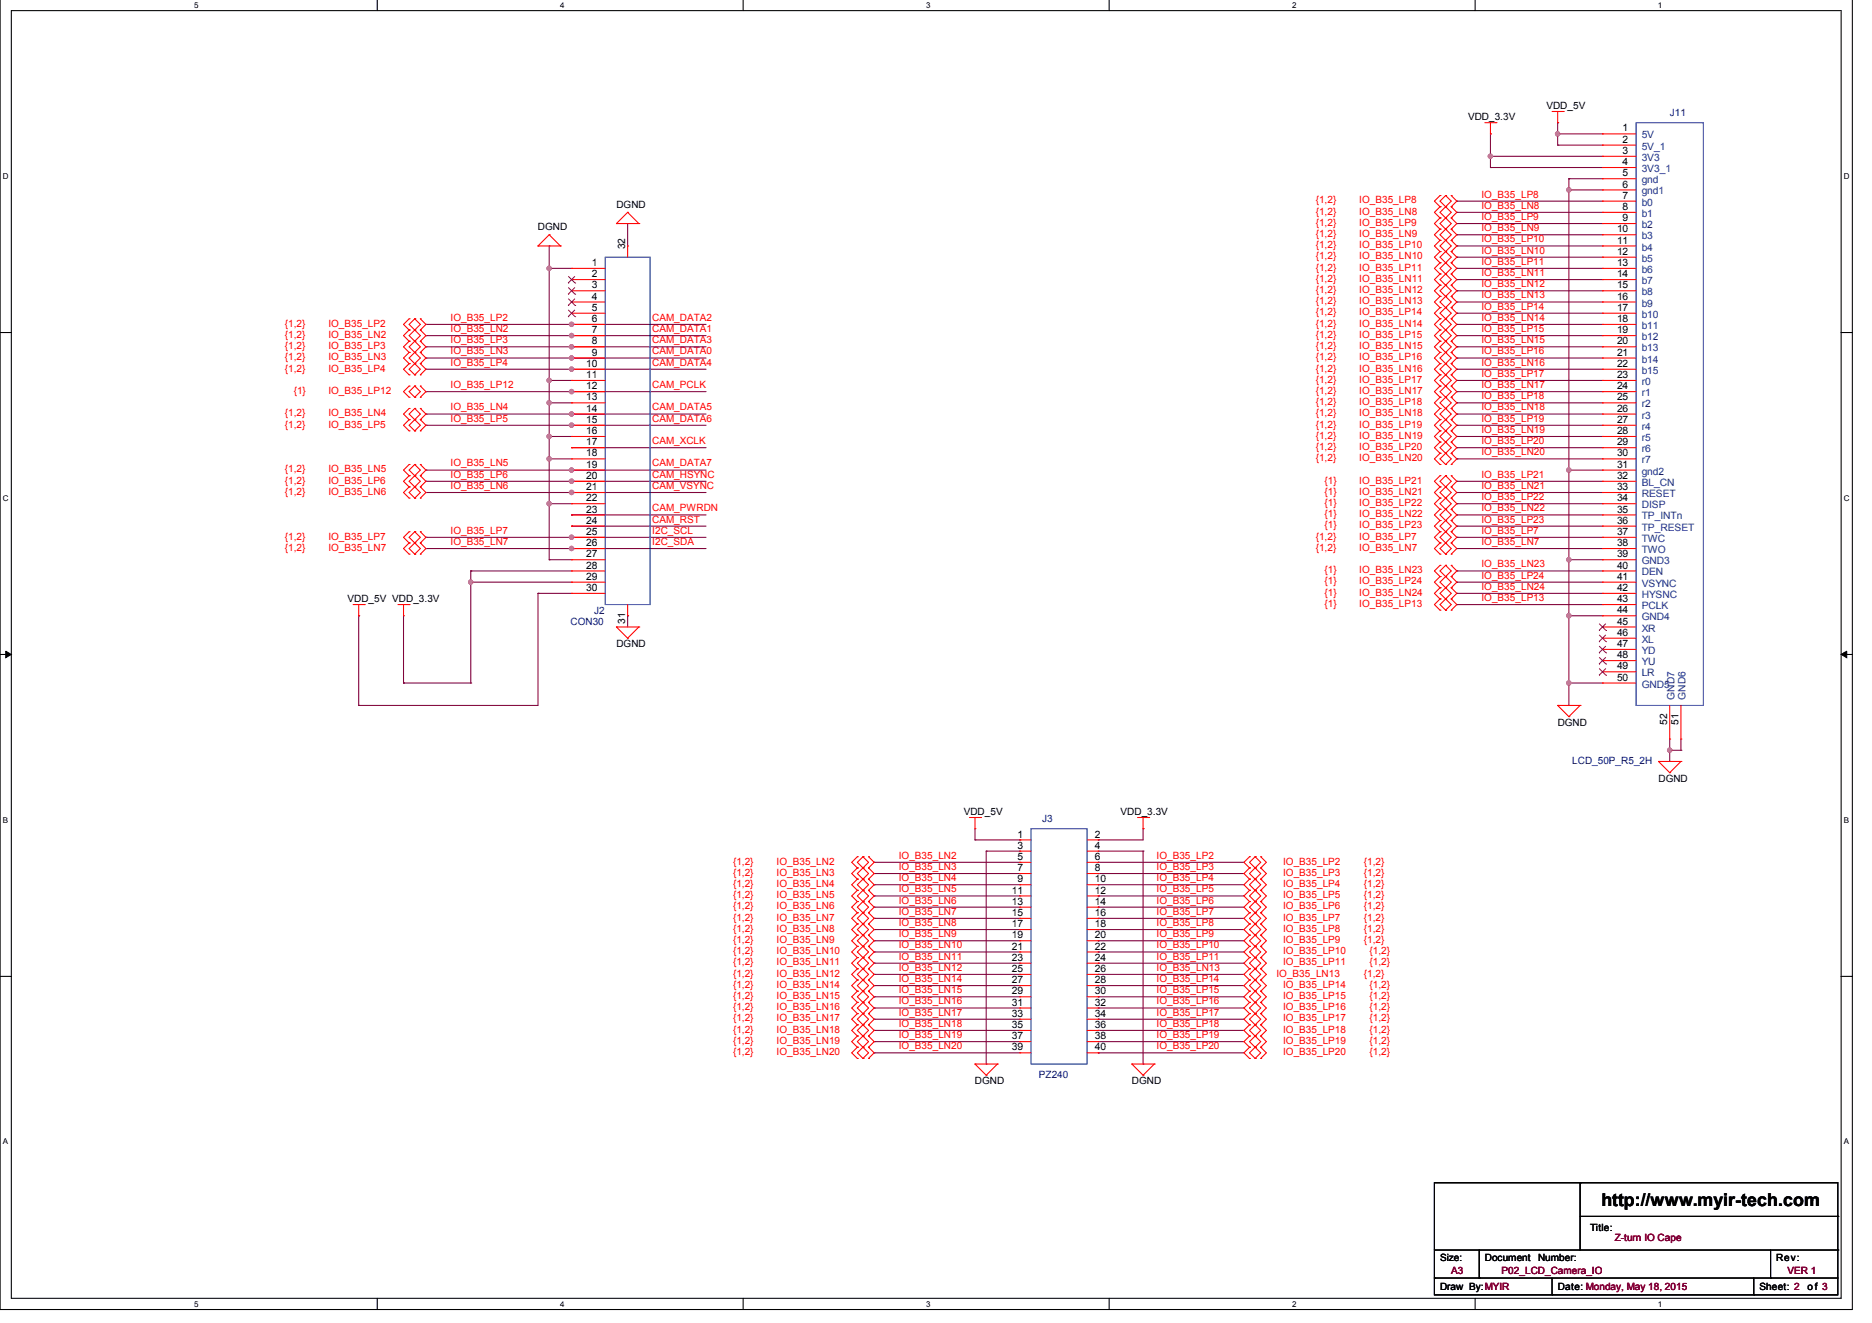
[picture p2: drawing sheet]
<svg xmlns="http://www.w3.org/2000/svg" width="297mm" height="210mm" viewBox="0 0 297 210" stroke-linecap="round" stroke-linejoin="round" font-family="sans-serif">
<defs><g id="words">
<text font-size="2.8" x="254.1" y="191.3">http://www.myir-tech.com</text>
<g font-size="1.6">
<text x="245.4" y="17.3">VDD_5V</text>
<text x="232.9" y="19.1">VDD_3.3V</text>
<text x="257.5" y="20.9">1</text>
<text x="257.5" y="22.6">2</text>
<text x="257.5" y="24.4">3</text>
<text x="257.5" y="26.2">4</text>
<text x="257.5" y="28">5</text>
<text x="257.5" y="29.8">6</text>
<text x="97.8" y="33">DGND</text>
<text x="257.5" y="31.5">7</text>
<text x="257.5" y="33.3">8</text>
<text x="257.5" y="35.1">9</text>
<text x="85.4" y="36.5">DGND</text>
<text x="99.2" y="39.6" transform="rotate(-90 99.2 39.6)">32</text>
<text x="256.6" y="36.9">10</text>
<text x="256.6" y="38.6">11</text>
<text x="256.6" y="40.4">12</text>
<text x="93.9" y="42.2">1</text>
<text x="93.9" y="44">2</text>
<text x="93.9" y="45.8">3</text>
<text x="93.9" y="47.5">4</text>
<text x="256.6" y="42.2">13</text>
<text x="256.6" y="44">14</text>
<text x="256.6" y="45.8">15</text>
<text x="256.6" y="47.5">16</text>
<text x="93.9" y="49.3">5</text>
<text x="93.9" y="51.1">6</text>
<text x="93.9" y="52.9">7</text>
<text x="256.6" y="49.3">17</text>
<text x="256.6" y="51.1">18</text>
<text x="256.6" y="52.9">19</text>
<text x="93" y="58.2">10</text>
<text x="93" y="60">11</text>
<text x="93.9" y="54.6">8</text>
<text x="93.9" y="56.4">9</text>
<text x="256.6" y="54.6">20</text>
<text x="256.6" y="56.4">21</text>
<text x="256.6" y="58.2">22</text>
<text x="256.6" y="60">23</text>
<text x="93" y="61.8">12</text>
<text x="93" y="63.5">13</text>
<text x="93" y="65.3">14</text>
<text x="256.6" y="61.8">24</text>
<text x="256.6" y="63.5">25</text>
<text x="256.6" y="65.3">26</text>
<text x="93" y="67.1">15</text>
<text x="93" y="68.9">16</text>
<text x="93" y="70.6">17</text>
<text x="256.6" y="67.1">27</text>
<text x="256.6" y="68.9">28</text>
<text x="256.6" y="70.6">29</text>
<text x="93" y="72.4">18</text>
<text x="93" y="74.2">19</text>
<text x="93" y="76">20</text>
<text x="93" y="77.8">21</text>
<text x="256.6" y="74.2">31</text>
<text x="256.6" y="76">32</text>
<text x="256.6" y="77.8">33</text>
<text x="256.6" y="72.4">30</text>
<text x="93" y="79.5">22</text>
<text x="93" y="81.3">23</text>
<text x="93" y="83.1">24</text>
<text x="256.6" y="79.5">34</text>
<text x="256.6" y="81.3">35</text>
<text x="256.6" y="83.1">36</text>
<text x="93" y="84.9">25</text>
<text x="93" y="86.6">26</text>
<text x="93" y="88.4">27</text>
<text x="256.6" y="84.9">37</text>
<text x="256.6" y="86.6">38</text>
<text x="256.6" y="88.4">39</text>
<text x="55.1" y="95.6">VDD_5V VDD_3.3V</text>
<text x="93" y="90.2">28</text>
<text x="93" y="92">29</text>
<text x="93" y="93.8">30</text>
<text x="256.6" y="90.2">40</text>
<text x="256.6" y="92">41</text>
<text x="256.6" y="93.8">42</text>
<text x="256.6" y="95.5">43</text>
<text x="99.2" y="99" transform="rotate(-90 99.2 99)">31</text>
<text x="256.6" y="97.3">44</text>
<text x="256.6" y="99.1">45</text>
<text x="256.6" y="100.9">46</text>
<text x="97.8" y="102.7">DGND</text>
<text x="256.6" y="102.7">47</text>
<text x="256.6" y="104.4">48</text>
<text x="256.6" y="106.2">49</text>
<text x="256.6" y="108">50</text>
<text x="247.2" y="115.1">DGND</text>
<text x="264.6" y="115" transform="rotate(-90 264.6 115)">52</text>
<text x="266.3" y="115" transform="rotate(-90 266.3 115)">51</text>
<text x="263.2" y="124">DGND</text>
<text x="152.9" y="129.3">VDD_5V</text>
<text x="177.8" y="129.3">VDD_3.3V</text>
<text x="161.5" y="132.9">1</text>
<text x="161.5" y="134.7">3</text>
<text x="161.5" y="136.4">5</text>
<text x="173.7" y="132.9">2</text>
<text x="173.7" y="134.7">4</text>
<text x="173.7" y="136.4">6</text>
<text x="160.6" y="141.8">11</text>
<text x="160.6" y="143.5">13</text>
<text x="161.5" y="138.2">7</text>
<text x="161.5" y="140">9</text>
<text x="173.7" y="138.2">8</text>
<text x="173.7" y="140">10</text>
<text x="173.7" y="141.8">12</text>
<text x="173.7" y="143.5">14</text>
<text x="160.6" y="145.3">15</text>
<text x="160.6" y="147.1">17</text>
<text x="160.6" y="148.9">19</text>
<text x="173.7" y="145.3">16</text>
<text x="173.7" y="147.1">18</text>
<text x="173.7" y="148.9">20</text>
<text x="160.6" y="150.7">21</text>
<text x="160.6" y="152.4">23</text>
<text x="160.6" y="154.2">25</text>
<text x="160.6" y="156">27</text>
<text x="173.7" y="150.7">22</text>
<text x="173.7" y="152.4">24</text>
<text x="173.7" y="154.2">26</text>
<text x="173.7" y="156">28</text>
<text x="160.6" y="157.8">29</text>
<text x="160.6" y="159.5">31</text>
<text x="160.6" y="161.3">33</text>
<text x="173.7" y="157.8">30</text>
<text x="173.7" y="159.5">32</text>
<text x="173.7" y="161.3">34</text>
<text x="160.6" y="163.1">35</text>
<text x="160.6" y="164.9">37</text>
<text x="160.6" y="166.7">39</text>
<text x="173.7" y="163.1">36</text>
<text x="173.7" y="164.9">38</text>
<text x="173.7" y="166.7">40</text>
<text x="154.7" y="172">DGND</text>
<text x="179.6" y="172">DGND</text>
<text x="252.3" y="195.3">Title:</text>
<text x="228.5" y="200.1">Size:</text>
<text x="235.6" y="200.1">Document</text>
<text x="244.1" y="200.1">Number:</text>
<text x="281.8" y="200.1">Rev:</text>
<text x="228.5" y="204.7">Draw By:MYIR</text>
<text x="247.2" y="204.7">Date: Monday, May 18, 2015</text>
<text x="279.2" y="204.7">Sheet: 2</text>
<text x="286.8" y="204.7">of 3</text>
</g>
<g font-size="1.6" fill="#004080">
<text x="260.5" y="22">5V</text>
<text x="260.5" y="23.7">5V_1</text>
<text x="260.5" y="25.5">3V3</text>
<text x="260.5" y="27.3">3V3_1</text>
<text x="260.5" y="29.1">gnd</text>
<text x="260.5" y="30.9">gnd1</text>
<text x="260.5" y="32.6">b0</text>
<text x="260.5" y="34.4">b1</text>
<text x="260.5" y="36.2">b2</text>
<text x="260.5" y="38">b3</text>
<text x="260.5" y="39.7">b4</text>
<text x="260.5" y="41.5">b5</text>
<text x="260.5" y="43.3">b6</text>
<text x="260.5" y="45.1">b7</text>
<text x="260.5" y="46.9">b8</text>
<text x="260.5" y="48.6">b9</text>
<text x="260.5" y="50.4">b10</text>
<text x="260.5" y="52.2">b11</text>
<text x="260.5" y="54">b12</text>
<text x="260.5" y="55.7">b13</text>
<text x="260.5" y="57.5">b14</text>
<text x="260.5" y="59.3">b15</text>
<text x="260.5" y="61.1">r0</text>
<text x="260.5" y="62.9">r1</text>
<text x="260.5" y="64.6">r2</text>
<text x="260.5" y="66.4">r3</text>
<text x="260.5" y="68.2">r4</text>
<text x="260.5" y="70">r5</text>
<text x="260.5" y="71.7">r6</text>
<text x="260.5" y="75.3">gnd2</text>
<text x="260.5" y="77.1">BL_CN</text>
<text x="260.5" y="73.5">r7</text>
<text x="260.5" y="78.9">RESET</text>
<text x="260.5" y="80.6">DISP</text>
<text x="260.5" y="82.4">TP_INTn</text>
<text x="260.5" y="84.2">TP_RESET</text>
<text x="260.5" y="86">TWC</text>
<text x="260.5" y="87.7">TWO</text>
<text x="260.5" y="89.5">GND3</text>
<text x="260.5" y="91.3">DEN</text>
<text x="260.5" y="93.1">VSYNC</text>
<text x="260.5" y="94.9">HYSNC</text>
<text x="260.5" y="96.6">PCLK</text>
<text x="260.5" y="98.4">GND4</text>
<text x="260.5" y="100.2">XR</text>
<text x="260.5" y="102">XL</text>
<text x="260.5" y="103.8">YD</text>
<text x="260.5" y="105.5">YU</text>
<text x="260.5" y="107.3">LR</text>
<text x="260.5" y="109.1">GND5</text>
<text x="265.7" y="111" transform="rotate(-90 265.7 111)">GND7</text>
<text x="267.5" y="111" transform="rotate(-90 267.5 111)">GND6</text>
</g>
<g font-size="1.6" fill="#000080">
<text x="264.9" y="18.4">J11</text>
<text x="90.5" y="99.1">CON30</text>
<text x="94.3" y="97.3">J2</text>
<text x="249.5" y="121.2">LCD_50P_R5_2H</text>
<text x="165.4" y="130.4">J3</text>
<text x="164.8" y="171">PZ240</text>
</g>
<g font-size="1.6" fill="#f00">
<text x="208.8" y="35.8">{1,2}</text>
<text x="208.8" y="34.1">{1,2}</text>
<text x="208.8" y="32.3">{1,2}</text>
<text x="215.7" y="35.8">IO_B35_LP9</text>
<text x="215.7" y="34.1">IO_B35_LN8</text>
<text x="215.7" y="32.3">IO_B35_LP8</text>
<text x="235.1" y="34.9">IO_B35_LP9</text>
<text x="235.1" y="33.1">IO_B35_LN8</text>
<text x="235.1" y="31.3">IO_B35_LP8</text>
<text x="208.8" y="37.6">{1,2}</text>
<text x="208.8" y="41.2">{1,2}</text>
<text x="208.8" y="39.4">{1,2}</text>
<text x="215.7" y="37.6">IO_B35_LN9</text>
<text x="215.7" y="41.2">IO_B35_LN10</text>
<text x="215.7" y="39.4">IO_B35_LP10</text>
<text x="235.1" y="36.7">IO_B35_LN9</text>
<text x="235.1" y="40.2">IO_B35_LN10</text>
<text x="235.1" y="38.5">IO_B35_LP10</text>
<text x="208.8" y="42.9">{1,2}</text>
<text x="208.8" y="44.7">{1,2}</text>
<text x="208.8" y="46.5">{1,2}</text>
<text x="215.7" y="42.9">IO_B35_LP11</text>
<text x="215.7" y="44.7">IO_B35_LN11</text>
<text x="215.7" y="46.5">IO_B35_LN12</text>
<text x="235.1" y="43.8">IO_B35_LN11</text>
<text x="235.1" y="42">IO_B35_LP11</text>
<text x="235.1" y="45.6">IO_B35_LN12</text>
<text x="235.1" y="47.3">IO_B35_LN13</text>
<text x="45.2" y="51.8">{1,2}</text>
<text x="45.2" y="53.6">{1,2}</text>
<text x="52.1" y="51.8">IO_B35_LP2</text>
<text x="52.1" y="53.6">IO_B35_LN2</text>
<text x="71.5" y="50.9">IO_B35_LP2</text>
<text x="71.5" y="52.7">IO_B35_LN2</text>
<text x="103.5" y="52.7">CAM_DATA1</text>
<text x="103.5" y="50.9">CAM_DATA2</text>
<text x="208.8" y="53.6">{1,2}</text>
<text x="208.8" y="50.1">{1,2}</text>
<text x="208.8" y="51.8">{1,2}</text>
<text x="208.8" y="48.3">{1,2}</text>
<text x="215.7" y="53.6">IO_B35_LP15</text>
<text x="215.7" y="50.1">IO_B35_LP14</text>
<text x="215.7" y="51.8">IO_B35_LN14</text>
<text x="215.7" y="48.3">IO_B35_LN13</text>
<text x="235.1" y="52.7">IO_B35_LP15</text>
<text x="235.1" y="49.1">IO_B35_LP14</text>
<text x="235.1" y="50.9">IO_B35_LN14</text>
<text x="45.2" y="57.2">{1,2}</text>
<text x="45.2" y="55.4">{1,2}</text>
<text x="45.2" y="58.9">{1,2}</text>
<text x="52.1" y="57.2">IO_B35_LN3</text>
<text x="52.1" y="55.4">IO_B35_LP3</text>
<text x="52.1" y="58.9">IO_B35_LP4</text>
<text x="71.5" y="56.2">IO_B35_LN3</text>
<text x="71.5" y="54.5">IO_B35_LP3</text>
<text x="71.5" y="58">IO_B35_LP4</text>
<text x="103.5" y="58">CAM_DATA4</text>
<text x="103.5" y="56.2">CAM_DATA0</text>
<text x="103.5" y="54.5">CAM_DATA3</text>
<text x="208.8" y="55.4">{1,2}</text>
<text x="208.8" y="58.9">{1,2}</text>
<text x="208.8" y="57.2">{1,2}</text>
<text x="215.7" y="55.4">IO_B35_LN15</text>
<text x="215.7" y="58.9">IO_B35_LN16</text>
<text x="215.7" y="57.2">IO_B35_LP16</text>
<text x="235.1" y="54.5">IO_B35_LN15</text>
<text x="235.1" y="59.8">IO_B35_LP17</text>
<text x="235.1" y="56.2">IO_B35_LP16</text>
<text x="235.1" y="58">IO_B35_LN16</text>
<text x="46.6" y="62.5">{1}</text>
<text x="52.1" y="62.5">IO_B35_LP12</text>
<text x="71.5" y="61.6">IO_B35_LP12</text>
<text x="71.5" y="65.1">IO_B35_LN4</text>
<text x="103.5" y="65.1">CAM_DATA5</text>
<text x="103.5" y="61.6">CAM_PCLK</text>
<text x="208.8" y="62.5">{1,2}</text>
<text x="208.8" y="60.7">{1,2}</text>
<text x="208.8" y="64.3">{1,2}</text>
<text x="215.7" y="62.5">IO_B35_LN17</text>
<text x="215.7" y="60.7">IO_B35_LP17</text>
<text x="215.7" y="64.3">IO_B35_LP18</text>
<text x="235.1" y="61.6">IO_B35_LN17</text>
<text x="235.1" y="63.3">IO_B35_LP18</text>
<text x="235.1" y="65.1">IO_B35_LN18</text>
<text x="45.2" y="66.1">{1,2}</text>
<text x="45.2" y="67.8">{1,2}</text>
<text x="52.1" y="66.1">IO_B35_LN4</text>
<text x="52.1" y="67.8">IO_B35_LP5</text>
<text x="71.5" y="66.9">IO_B35_LP5</text>
<text x="103.5" y="70.5">CAM_XCLK</text>
<text x="103.5" y="66.9">CAM_DATA6</text>
<text x="208.8" y="69.6">{1,2}</text>
<text x="208.8" y="67.8">{1,2}</text>
<text x="208.8" y="71.4">{1,2}</text>
<text x="208.8" y="66.1">{1,2}</text>
<text x="215.7" y="69.6">IO_B35_LN19</text>
<text x="215.7" y="67.8">IO_B35_LP19</text>
<text x="215.7" y="71.4">IO_B35_LP20</text>
<text x="215.7" y="66.1">IO_B35_LN18</text>
<text x="235.1" y="66.9">IO_B35_LP19</text>
<text x="235.1" y="68.7">IO_B35_LN19</text>
<text x="235.1" y="70.5">IO_B35_LP20</text>
<text x="45.2" y="74.9">{1,2}</text>
<text x="45.2" y="76.7">{1,2}</text>
<text x="52.1" y="74.9">IO_B35_LN5</text>
<text x="52.1" y="76.7">IO_B35_LP6</text>
<text x="71.5" y="74">IO_B35_LN5</text>
<text x="71.5" y="77.6">IO_B35_LN6</text>
<text x="71.5" y="75.8">IO_B35_LP6</text>
<text x="103.5" y="77.6">CAM_VSYNC</text>
<text x="103.5" y="75.8">CAM_HSYNC</text>
<text x="103.5" y="74">CAM_DATA7</text>
<text x="208.8" y="73.2">{1,2}</text>
<text x="210.2" y="76.7">{1}</text>
<text x="215.7" y="76.7">IO_B35_LP21</text>
<text x="215.7" y="73.2">IO_B35_LN20</text>
<text x="235.1" y="75.8">IO_B35_LP21</text>
<text x="235.1" y="77.6">IO_B35_LN21</text>
<text x="235.1" y="72.2">IO_B35_LN20</text>
<text x="45.2" y="78.5">{1,2}</text>
<text x="52.1" y="78.5">IO_B35_LN6</text>
<text x="103.5" y="82.9">CAM_RST</text>
<text x="103.5" y="81.1">CAM_PWRDN</text>
<text x="210.2" y="78.5">{1}</text>
<text x="210.2" y="83.8">{1}</text>
<text x="210.2" y="82.1">{1}</text>
<text x="210.2" y="80.3">{1}</text>
<text x="215.7" y="78.5">IO_B35_LN21</text>
<text x="215.7" y="83.8">IO_B35_LP23</text>
<text x="215.7" y="82.1">IO_B35_LN22</text>
<text x="215.7" y="80.3">IO_B35_LP22</text>
<text x="235.1" y="82.9">IO_B35_LP23</text>
<text x="235.1" y="81.1">IO_B35_LN22</text>
<text x="235.1" y="79.3">IO_B35_LP22</text>
<text x="45.2" y="85.6">{1,2}</text>
<text x="45.2" y="87.4">{1,2}</text>
<text x="52.1" y="85.6">IO_B35_LP7</text>
<text x="52.1" y="87.4">IO_B35_LN7</text>
<text x="71.5" y="86.5">IO_B35_LN7</text>
<text x="71.5" y="84.7">IO_B35_LP7</text>
<text x="103.5" y="86.5">I2C_SDA</text>
<text x="103.5" y="84.7">I2C_SCL</text>
<text x="208.8" y="85.6">{1,2}</text>
<text x="208.8" y="87.4">{1,2}</text>
<text x="215.7" y="85.6">IO_B35_LP7</text>
<text x="215.7" y="87.4">IO_B35_LN7</text>
<text x="235.1" y="86.5">IO_B35_LN7</text>
<text x="235.1" y="84.7">IO_B35_LP7</text>
<text x="210.2" y="90.9">{1}</text>
<text x="210.2" y="94.5">{1}</text>
<text x="210.2" y="92.7">{1}</text>
<text x="215.7" y="90.9">IO_B35_LN23</text>
<text x="215.7" y="94.5">IO_B35_LN24</text>
<text x="215.7" y="92.7">IO_B35_LP24</text>
<text x="235.1" y="90">IO_B35_LN23</text>
<text x="235.1" y="93.6">IO_B35_LN24</text>
<text x="235.1" y="91.8">IO_B35_LP24</text>
<text x="235.1" y="95.3">IO_B35_LP13</text>
<text x="210.2" y="96.3">{1}</text>
<text x="215.7" y="96.3">IO_B35_LP13</text>
<text x="116.3" y="137.2">{1,2}</text>
<text x="123.2" y="137.2">IO_B35_LN2</text>
<text x="142.6" y="136.2">IO_B35_LN2</text>
<text x="183.5" y="136.2">IO_B35_LP2</text>
<text x="203.6" y="137.2">IO_B35_LP2</text>
<text x="216.4" y="137.2">{1,2}</text>
<text x="116.3" y="139">{1,2}</text>
<text x="116.3" y="140.7">{1,2}</text>
<text x="116.3" y="142.5">{1,2}</text>
<text x="123.2" y="139">IO_B35_LN3</text>
<text x="123.2" y="140.7">IO_B35_LN4</text>
<text x="123.2" y="142.5">IO_B35_LN5</text>
<text x="142.6" y="138">IO_B35_LN3</text>
<text x="142.6" y="139.8">IO_B35_LN4</text>
<text x="142.6" y="141.6">IO_B35_LN5</text>
<text x="142.6" y="143.4">IO_B35_LN6</text>
<text x="183.5" y="138">IO_B35_LP3</text>
<text x="183.5" y="139.8">IO_B35_LP4</text>
<text x="183.5" y="141.6">IO_B35_LP5</text>
<text x="183.5" y="143.4">IO_B35_LP6</text>
<text x="203.6" y="139">IO_B35_LP3</text>
<text x="203.6" y="140.7">IO_B35_LP4</text>
<text x="203.6" y="142.5">IO_B35_LP5</text>
<text x="216.4" y="139">{1,2}</text>
<text x="216.4" y="140.7">{1,2}</text>
<text x="216.4" y="142.5">{1,2}</text>
<text x="116.3" y="144.3">{1,2}</text>
<text x="116.3" y="146.1">{1,2}</text>
<text x="116.3" y="147.8">{1,2}</text>
<text x="116.3" y="149.6">{1,2}</text>
<text x="123.2" y="144.3">IO_B35_LN6</text>
<text x="123.2" y="146.1">IO_B35_LN7</text>
<text x="123.2" y="147.8">IO_B35_LN8</text>
<text x="123.2" y="149.6">IO_B35_LN9</text>
<text x="142.6" y="145.1">IO_B35_LN7</text>
<text x="142.6" y="146.9">IO_B35_LN8</text>
<text x="142.6" y="148.7">IO_B35_LN9</text>
<text x="183.5" y="145.1">IO_B35_LP7</text>
<text x="183.5" y="146.9">IO_B35_LP8</text>
<text x="183.5" y="148.7">IO_B35_LP9</text>
<text x="203.6" y="144.3">IO_B35_LP6</text>
<text x="203.6" y="146.1">IO_B35_LP7</text>
<text x="203.6" y="147.8">IO_B35_LP8</text>
<text x="203.6" y="149.6">IO_B35_LP9</text>
<text x="216.4" y="144.3">{1,2}</text>
<text x="216.4" y="146.1">{1,2}</text>
<text x="216.4" y="147.8">{1,2}</text>
<text x="216.4" y="149.6">{1,2}</text>
<text x="116.3" y="151.4">{1,2}</text>
<text x="116.3" y="153.2">{1,2}</text>
<text x="116.3" y="155">{1,2}</text>
<text x="123.2" y="151.4">IO_B35_LN10</text>
<text x="123.2" y="153.2">IO_B35_LN11</text>
<text x="123.2" y="155">IO_B35_LN12</text>
<text x="142.6" y="150.5">IO_B35_LN10</text>
<text x="142.6" y="152.2">IO_B35_LN11</text>
<text x="142.6" y="154">IO_B35_LN12</text>
<text x="142.6" y="155.8">IO_B35_LN14</text>
<text x="183.5" y="150.5">IO_B35_LP10</text>
<text x="183.5" y="152.2">IO_B35_LP11</text>
<text x="183.5" y="154">IO_B35_LN13</text>
<text x="183.5" y="155.8">IO_B35_LP14</text>
<text x="202.5" y="155">IO_B35_LN13</text>
<text x="203.6" y="151.4">IO_B35_LP10</text>
<text x="203.6" y="153.2">IO_B35_LP11</text>
<text x="216.4" y="155">{1,2}</text>
<text x="217.3" y="151.4">{1,2}</text>
<text x="217.3" y="153.2">{1,2}</text>
<text x="116.3" y="156.7">{1,2}</text>
<text x="116.3" y="158.5">{1,2}</text>
<text x="116.3" y="160.3">{1,2}</text>
<text x="123.2" y="156.7">IO_B35_LN14</text>
<text x="123.2" y="158.5">IO_B35_LN15</text>
<text x="123.2" y="160.3">IO_B35_LN16</text>
<text x="142.6" y="157.6">IO_B35_LN15</text>
<text x="142.6" y="159.4">IO_B35_LN16</text>
<text x="142.6" y="161.1">IO_B35_LN17</text>
<text x="183.5" y="157.6">IO_B35_LP15</text>
<text x="183.5" y="159.4">IO_B35_LP16</text>
<text x="183.5" y="161.1">IO_B35_LP17</text>
<text x="203.6" y="156.7">IO_B35_LP14</text>
<text x="203.6" y="158.5">IO_B35_LP15</text>
<text x="203.6" y="160.3">IO_B35_LP16</text>
<text x="217.3" y="156.7">{1,2}</text>
<text x="217.3" y="158.5">{1,2}</text>
<text x="217.3" y="160.3">{1,2}</text>
<text x="116.3" y="162.1">{1,2}</text>
<text x="116.3" y="163.8">{1,2}</text>
<text x="116.3" y="165.6">{1,2}</text>
<text x="116.3" y="167.4">{1,2}</text>
<text x="123.2" y="162.1">IO_B35_LN17</text>
<text x="123.2" y="163.8">IO_B35_LN18</text>
<text x="123.2" y="165.6">IO_B35_LN19</text>
<text x="123.2" y="167.4">IO_B35_LN20</text>
<text x="142.6" y="162.9">IO_B35_LN18</text>
<text x="142.6" y="164.7">IO_B35_LN19</text>
<text x="142.6" y="166.5">IO_B35_LN20</text>
<text x="183.5" y="162.9">IO_B35_LP18</text>
<text x="183.5" y="164.7">IO_B35_LP19</text>
<text x="183.5" y="166.5">IO_B35_LP20</text>
<text x="203.6" y="162.1">IO_B35_LP17</text>
<text x="203.6" y="163.8">IO_B35_LP18</text>
<text x="203.6" y="165.6">IO_B35_LP19</text>
<text x="203.6" y="167.4">IO_B35_LP20</text>
<text x="217.3" y="162.1">{1,2}</text>
<text x="217.3" y="163.8">{1,2}</text>
<text x="217.3" y="165.6">{1,2}</text>
<text x="217.3" y="167.4">{1,2}</text>
</g>
<g font-size="1.6" fill="#800000">
<text x="256.2" y="196.9">Z-turn IO Cape</text>
<text x="230.3" y="202.1">A3</text>
<text x="238.3" y="202.1">P02_LCD_Camera_IO</text>
<text x="283.6" y="202.1">VER 1</text>
</g>
<g font-size="1.3">
<text x="30.8" y="1.2">5</text>
<text x="88.9" y="1.2">4</text>
<text x="146.9" y="1.2">3</text>
<text x="205" y="1.2">2</text>
<text x="263.1" y="1.2">1</text>
<text x=".5" y="28.4">D</text>
<text x="292.6" y="28.4">D</text>
<text x=".5" y="79.4">C</text>
<text x="292.6" y="79.4">C</text>
<text x=".5" y="130.5">B</text>
<text x="292.6" y="130.5">B</text>
<text x=".5" y="181.6">A</text>
<text x="292.6" y="181.6">A</text>
<text x="30.8" y="207.3">5</text>
<text x="88.9" y="207.3">4</text>
<text x="146.9" y="207.3">3</text>
<text x="205" y="207.3">2</text>
<text x="263.1" y="207.3">1</text>
</g>
</g></defs>
<path d="M0 -.1v207.9h293.9v-207.9M1.8 1.7h290.3v204.3h-290.3z" fill="none" stroke="#000" stroke-width=".17"/>
<g fill="#fff">
<path d="M30.8 .1h.7v1.4h-.7z"/>
<path d="M30.8 206.2h.7v1.4h-.7z"/>
</g>
<path d="M59.9 -.1v1.8M59.9 206v1.8" fill="none" stroke="#000" stroke-width=".17"/>
<g fill="#fff">
<path d="M88.9 .1h.7v1.4h-.7z"/>
<path d="M88.9 206.2h.7v1.4h-.7z"/>
</g>
<path d="M117.9 -.1v1.8M117.9 206v1.8" fill="none" stroke="#000" stroke-width=".17"/>
<g fill="#fff">
<path d="M146.9 .1h.7v1.4h-.7z"/>
<path d="M146.9 206.2h.7v1.4h-.7z"/>
</g>
<path d="M176 -.1v1.8M176 206v1.8" fill="none" stroke="#000" stroke-width=".17"/>
<g fill="#fff">
<path d="M205 .1h.7v1.4h-.7z"/>
<path d="M205 206.2h.7v1.4h-.7z"/>
</g>
<path d="M234.1 -.1v1.8M234.1 206v1.8" fill="none" stroke="#000" stroke-width=".17"/>
<g fill="#fff">
<path d="M263.1 .1h.7v1.4h-.7z"/>
<path d="M263.1 206.2h.7v1.4h-.7z"/>
<path d="M.5 27.2h.9v1.4h-.9z"/>
<path d="M292.6 27.2h.9v1.4h-.9z"/>
<path d="M.5 78.3h.9v1.4h-.9z"/>
<path d="M292.6 78.3h.9v1.4h-.9z"/>
</g>
<path d="M0 52.8h1.8M292.1 52.8h1.8" fill="none" stroke="#000" stroke-width=".17"/>
<g fill="#fff">
<path d="M.5 129.4h.8v1.4h-.8z"/>
<path d="M292.6 129.4h.8v1.4h-.8z"/>
</g>
<path d="M0 103.8h1.8M292.1 103.8h1.8" fill="none" stroke="#000" stroke-width=".17"/>
<path d="M.9 103.3l.9 .5-.9 .5zM292.1 103.8l.9-.5v1z" fill="#000" stroke="#000" stroke-width=".16"/>
<g fill="#fff">
<path d="M.4 180.4h.9v1.4h-.9z"/>
<path d="M292.6 180.4h.8v1.4h-.8z"/>
</g>
<g fill="none" stroke="#000" stroke-width=".17">
<path d="M0 154.9h1.8M292.1 154.9h1.8M227.6 187.7h64v17.7h-64zM227.6 198.3h64M234.7 198.3v4.5M250.7 187.7h.1M250.7 187.7v10.6M250.7 193h40.9M280.9 198.3v4.5M291.6 198.3h.1M291.6 193h.1M227.6 202.8h.1"/>
<path d="M227.6 202.8h64M234.7 202.8h.1M246.3 205.4h.1M246.3 202.8v2.6M278.3 205.4h.1M278.3 202.8v2.6M280.9 202.8h.1"/>
</g>
<g fill="none" stroke="#800040" stroke-width=".17">
<path d="M247.2 19.5h.1M247.2 19.5v3.5M87.1 39h.1M87.1 39v49.8M99.6 35.5h.1M99.6 35.5v3.5M231.2 37.2h.1M231.2 35.5h.1M231.2 39h.1M231.2 33.7h.1M231.2 31.9h.1M231.2 37.2h23.1"/>
<path d="M231.2 35.5h23.1M231.2 39h23.1M231.2 33.7h23.1M231.2 31.9h23.1M236.5 24.8h.1M236.5 26.6h.1M236.5 21.2h.1M236.5 24.8h17.8M236.5 21.2v5.4M236.5 26.6h17.8M247.2 21.2h.1M247.2 23h.1"/>
<path d="M247.2 21.2h7.1M247.2 23h7.1M248.9 30.1h.1M248.9 28.4h.1M248.9 28.4v83.5M248.9 28.4h5.4M248.9 30.1h5.4M67.6 56.8h.1M67.6 55h.1M67.6 58.6h.1M67.6 51.5h.1M67.6 53.2h.1"/>
<path d="M67.6 55h44.4M67.6 53.2h44.4M67.6 56.8h44.4M67.6 58.6h44.4M67.6 51.5h44.4M87.1 42.6h.1M87.1 42.6h3.6M90.7 58.6h.1M90.7 56.8h.1M90.7 55h.1M90.7 53.2h.1M90.7 51.5h.1"/>
<path d="M231.2 55h.1M231.2 53.2h.1M231.2 44.4h.1M231.2 42.6h.1M231.2 40.8h.1M231.2 56.8h.1M231.2 58.6h.1M231.2 49.7h.1M231.2 51.5h.1M231.2 46.1h.1M231.2 47.9h.1M231.2 55h23.1"/>
<path d="M231.2 53.2h23.1M231.2 44.4h23.1M231.2 42.6h23.1M231.2 40.8h23.1M231.2 56.8h23.1M231.2 58.6h23.1M231.2 49.7h23.1M231.2 51.5h23.1M231.2 46.1h23.1M231.2 47.9h23.1M67.6 62.1h.1M67.6 65.7h.1"/>
<path d="M67.6 67.5h.1M67.6 74.6h.1M67.6 78.1h.1M67.6 76.4h.1M67.6 74.6h44.4M67.6 67.5h44.4M67.6 76.4h44.4M67.6 78.1h44.4M67.6 62.1h44.4M67.6 65.7h44.4M87.1 79.9h.1M87.1 72.8h.1"/>
<path d="M87.1 69.3h.1M87.1 63.9h.1M87.1 60.4h.1M87.1 69.3h3.6M87.1 60.4h3.6M87.1 79.9h3.6M87.1 72.8h3.6M87.1 63.9h3.6M90.7 71h.1M90.7 78.1h.1M90.7 76.4h.1M90.7 74.6h.1"/>
<path d="M90.7 67.5h.1M90.7 65.7h.1M90.7 62.1h.1M90.7 71h21.3M231.2 67.5h.1M231.2 69.3h.1M231.2 76.4h.1M231.2 78.1h.1M231.2 62.1h.1M231.2 60.4h.1M231.2 79.9h.1M231.2 72.8h.1"/>
<path d="M231.2 71h.1M231.2 63.9h.1M231.2 65.7h.1M231.2 67.5h23.1M231.2 69.3h23.1M231.2 76.4h23.1M231.2 78.1h23.1M231.2 62.1h23.1M231.2 60.4h23.1M231.2 79.9h23.1M231.2 72.8h23.1M231.2 71h23.1"/>
<path d="M231.2 63.9h23.1M231.2 65.7h23.1M248.9 74.6h.1M248.9 74.6h5.4M56.9 97.7h.1M56.9 97.7v14.2M64 97.7v10.7M67.6 87h.1M67.6 85.3h.1M67.6 87h44.4M67.6 85.3h44.4M74.7 90.6h.1"/>
<path d="M74.7 92.4h.1M74.7 90.6h16M74.7 92.4h16M74.7 90.6v17.8M85.4 94.1h.1M85.4 94.1h5.3M85.4 94.1v17.8h-28.5M87.1 88.8h.1M87.1 88.8h3.6M90.7 83.5h.1M90.7 81.7h.1M90.7 87h.1"/>
<path d="M90.7 85.3h.1M90.7 83.5h21.3M90.7 81.7h21.3M99.6 97.7h.1M99.6 97.7v1.8M231.2 83.5h.1M231.2 90.6h.1M231.2 94.1h.1M231.2 92.4h.1M231.2 81.7h.1M231.2 95.9h.1M231.2 87h.1"/>
<path d="M231.2 85.3h.1M231.2 83.5h23.1M231.2 90.6h23.1M231.2 94.1h23.1M231.2 92.4h23.1M231.2 81.7h23.1M231.2 95.9h23.1M231.2 87h23.1M231.2 85.3h23.1M248.9 88.8h.1M248.9 97.7h.1M248.9 88.8h5.4"/>
<path d="M248.9 97.7h5.4M56.9 111.9h.1M64 108.4h.1M64 108.4h10.7M74.7 108.4h.1M248.9 108.4h.1M248.9 108.4h5.4M264.9 119h.1M264.9 117.3v3.5M264.9 119h1.8M266.7 119h.1M266.7 117.3v1.7"/>
<path d="M138.7 136.8h.1M138.7 138.6h.1M138.7 136.8h23.1M138.7 138.6h23.1M154.7 133.3h.1M154.7 131.5v1.8M154.7 133.3h7.1M156.5 135h.1M156.5 135h5.3M156.5 135v33.8M161.8 133.3h.1M174.3 136.8h.1"/>
<path d="M174.3 133.3h.1M174.3 138.6h.1M174.3 136.8h23.1M174.3 135h7.1M174.3 138.6h23.1M181.4 131.5h.1M181.4 135h.1M181.4 131.5v1.8h-7.1M181.4 135v33.8M264.9 120.8h.1M138.7 140.4h.1M138.7 142.1h.1"/>
<path d="M138.7 143.9h.1M138.7 145.7h.1M138.7 147.5h.1M138.7 149.3h.1M138.7 151h.1M138.7 152.8h.1M138.7 154.6h.1M138.7 156.4h.1M138.7 158.2h.1M138.7 159.9h.1M138.7 140.4h23.1M138.7 142.1h23.1"/>
<path d="M138.7 143.9h23.1M138.7 145.7h23.1M138.7 147.5h23.1M138.7 149.3h23.1M138.7 151h23.1M138.7 152.8h23.1M138.7 154.6h23.1M138.7 156.4h23.1M138.7 158.2h23.1M138.7 159.9h23.1M174.3 140.4h.1M174.3 142.1h.1"/>
<path d="M174.3 143.9h.1M174.3 145.7h.1M174.3 147.5h.1M174.3 149.3h.1M174.3 151h.1M174.3 152.8h.1M174.3 154.6h.1M174.3 156.4h.1M174.3 158.2h.1M174.3 159.9h.1M174.3 140.4h23.1M174.3 142.1h23.1"/>
<path d="M174.3 143.9h23.1M174.3 145.7h23.1M174.3 147.5h23.1M174.3 149.3h23.1M174.3 151h23.1M174.3 152.8h23.1M174.3 154.6h23.1M174.3 156.4h23.1M174.3 158.2h23.1M174.3 159.9h23.1M138.7 161.7h.1M138.7 163.5h.1"/>
<path d="M138.7 165.3h.1M138.7 167h.1M138.7 161.7h23.1M138.7 163.5h23.1M138.7 165.3h23.1M138.7 167h23.1M156.5 168.8h.1M174.3 161.7h.1M174.3 163.5h.1M174.3 165.3h.1M174.3 167h.1M174.3 161.7h23.1"/>
<path d="M174.3 163.5h23.1M174.3 165.3h23.1M174.3 167h23.1M181.4 168.8h.1"/>
</g>
<g fill="#f0f" stroke="#f0f" stroke-width=".17">
<circle cx="248.9" cy="74.6" r=".35"/>
<circle cx="248.9" cy="30.1" r=".35"/>
<circle cx="248.9" cy="88.8" r=".35"/>
<circle cx="248.9" cy="108.4" r=".35"/>
<circle cx="248.9" cy="97.7" r=".35"/>
<circle cx="247.2" cy="21.2" r=".35"/>
<circle cx="236.5" cy="24.8" r=".35"/>
<circle cx="264.9" cy="119" r=".35"/>
<circle cx="90.7" cy="62.1" r=".35"/>
<circle cx="90.7" cy="56.8" r=".35"/>
<circle cx="90.7" cy="55" r=".35"/>
<circle cx="90.7" cy="58.6" r=".35"/>
<circle cx="90.7" cy="65.7" r=".35"/>
<circle cx="90.7" cy="67.5" r=".35"/>
<circle cx="90.7" cy="74.6" r=".35"/>
<circle cx="90.7" cy="78.1" r=".35"/>
<circle cx="90.7" cy="76.4" r=".35"/>
<circle cx="90.7" cy="87" r=".35"/>
<circle cx="90.7" cy="85.2" r=".35"/>
<circle cx="74.7" cy="92.4" r=".35"/>
<circle cx="87.1" cy="60.3" r=".35"/>
<circle cx="87.1" cy="42.6" r=".35"/>
<circle cx="87.1" cy="79.9" r=".35"/>
<circle cx="87.1" cy="72.8" r=".35"/>
<circle cx="87.1" cy="69.2" r=".35"/>
<circle cx="87.1" cy="63.9" r=".35"/>
<circle cx="90.7" cy="51.5" r=".35"/>
<circle cx="90.7" cy="53.2" r=".35"/>
</g>
<g fill="none" stroke="#f00" stroke-width=".17">
<path d="M235.6 19.5h1.8M236.5 19.5v1.7M237.4 19.5h.1M246.3 17.7h1.8M247.2 19.5h.1M247.2 17.7v1.8M248.1 17.7h.1M85.4 39h.1M85.4 39h3.5M87.1 37.2h.1M87.1 37.2l1.8 1.8M87.1 37.2l-1.7 1.8"/>
<path d="M88.9 39h.1M97.8 35.5h.1M97.8 35.5h3.6M99.6 33.7h.1M99.6 39h.1M99.6 33.7l1.8 1.8M99.6 33.7l-1.8 1.8M99.6 39v1.8M101.4 35.5h.1M228.5 38.1h.1M228.5 36.4h.1M228.5 34.6h.1"/>
<path d="M228.5 39.9h.1M228.5 32.8h.1M228.5 31h.1M228.5 38.1l-.9 .9 .9 .9M228.5 39.9l-.9 .9 .9 .9M228.5 32.8l-.9 .9 .9 .9M228.5 36.4l-.9 .8 .9 .9M228.5 31l-.9 .9 .9 .9M228.5 34.6l-.9 .9 .9 .9M229.4 36.4h.1M229.4 38.1h.1M229.4 34.6h.1"/>
<path d="M229.4 39.9h.1M229.4 32.8h.1M229.4 31h.1M229.4 31l-.9 .9 1.8 1.8-1.8 1.8 1.8 1.7-1.8 1.8 1.8 1.8-1.8 1.8 1.8 1.8-1.8 1.7 1.8 1.8-1.8 1.8 1.8 1.8-1.8 1.7 1.8 1.8-1.8 1.8 1.8 1.8-1.8 1.8 1.8 1.7-1.8 1.8 1.8 1.8-1.8 1.8 1.8 1.8-1.8 1.7 1.8 1.8-.9 .9M229.4 31l.9 .9-1.8 1.8 1.8 1.8-1.8 1.7 1.8 1.8-1.8 1.8 1.8 1.8-1.8 1.8 1.8 1.7-1.8 1.8 1.8 1.8-1.8 1.8 .9 .9M230.3 38.1h.1M230.3 36.4h.1M230.3 34.6h.1M230.3 39.9h.1M230.3 32.8h.1M230.3 31h.1M230.3 38.1l.9 .9-.9 .9"/>
<path d="M230.3 39.9l.9 .9-.9 .9M230.3 36.4l.9 .8-.9 .9M230.3 32.8l.9 .9-.9 .9M230.3 34.6l.9 .9-.9 .9M230.3 31l.9 .9-.9 .9M236.5 21.2h.1M254.3 21.2h.1M254.3 23h.1M254.3 24.8h.1M254.3 26.6h.1M254.3 28.4h.1M254.3 30.1h.1"/>
<path d="M254.3 31.9h.1M254.3 33.7h.1M254.3 35.5h.1M254.3 37.2h.1M254.3 39h.1M254.3 39h5.3M254.3 35.5h5.3M254.3 21.2h5.3M254.3 23h5.3M254.3 24.8h5.3M254.3 26.6h5.3M254.3 28.4h5.3"/>
<path d="M254.3 30.1h5.3M254.3 31.9h5.3M254.3 33.7h5.3M254.3 37.2h5.3M64.9 57.7h.1M64.9 55.9h.1M64.9 54.1h.1M64.9 59.5h.1M64.9 52.4h.1M64.9 50.6h.1M64.9 57.7l-.9 .9 .9 .9M64.9 52.4l-.9 .8 .9 .9"/>
<path d="M64.9 55.9l-.9 .9 .9 .9M64.9 50.6l-.9 .9 .9 .9M64.9 54.1l-.9 .9 .9 .9M65.8 55.9h.1M65.8 57.7h.1M65.8 54.1h.1M65.8 59.5h.1M65.8 50.6h.1M65.8 52.4h.1M65.8 50.6l-.9 .9 1.8 1.7-1.8 1.8 1.8 1.8-1.8 1.8 .9 .9M65.8 50.6l.9 .9-1.8 1.7 1.8 1.8-1.8 1.8 1.8 1.8-.9 .9M66.7 57.7h.1"/>
<path d="M66.7 55.9h.1M66.7 54.1h.1M66.7 59.5h.1M66.7 52.4h.1M66.7 50.6h.1M66.7 55.9l.9 .9-.9 .9M66.7 57.7l.9 .9-.9 .9M66.7 52.4l.9 .8-.9 .9M66.7 54.1l.9 .9-.9 .9M66.7 50.6l.9 .9-.9 .9M90.7 42.6h.1M90.7 44.4h.1"/>
<path d="M90.7 46.1h.1M90.7 47.9h.1M90.7 49.7h.1M90.7 51.5h.1M90.7 53.2h.1M90.7 55h.1M90.7 56.8h.1M90.7 58.6h.1M90.7 42.6h5.3M90.7 44.4h5.3M90.7 46.1h5.3M90.7 47.9h5.3"/>
<path d="M90.7 49.7h5.3M90.7 51.5h5.3M90.7 53.2h5.3M90.7 55h5.3M90.7 56.8h5.3M90.7 58.6h5.3M228.5 55.9h.1M228.5 54.1h.1M228.5 52.4h.1M228.5 59.5h.1M228.5 43.5h.1M228.5 41.7h.1"/>
<path d="M228.5 45.2h.1M228.5 57.7h.1M228.5 50.6h.1M228.5 48.8h.1M228.5 47h.1M228.5 57.7l-.9 .9 .9 .9M228.5 50.6l-.9 .9 .9 .9M228.5 54.1l-.9 .9 .9 .9M228.5 55.9l-.9 .9 .9 .9M228.5 48.8l-.9 .9 .9 .9M228.5 52.4l-.9 .8 .9 .9M228.5 59.5l-.9 .9 .9 .8"/>
<path d="M228.5 45.2l-.9 .9 .9 .9M228.5 41.7l-.9 .9 .9 .9M228.5 47l-.9 .9 .9 .9M228.5 43.5l-.9 .9 .9 .8M229.4 54.1h.1M229.4 55.9h.1M229.4 52.4h.1M229.4 59.5h.1M229.4 41.7h.1M229.4 43.5h.1M229.4 45.2h.1M229.4 57.7h.1"/>
<path d="M229.4 48.8h.1M229.4 50.6h.1M229.4 47h.1M229.4 52.4l.9 .8-1.8 1.8 1.8 1.8-1.8 1.8 1.8 1.8-1.8 1.7 1.8 1.8-1.8 1.8 1.8 1.8-1.8 1.8 1.8 1.7-1.8 1.8 .9 .9M230.3 55.9h.1M230.3 54.1h.1M230.3 52.4h.1M230.3 59.5h.1M230.3 43.5h.1M230.3 41.7h.1M230.3 45.2h.1M230.3 57.7h.1"/>
<path d="M230.3 50.6h.1M230.3 48.8h.1M230.3 47h.1M230.3 54.1l.9 .9-.9 .9M230.3 57.7l.9 .9-.9 .9M230.3 50.6l.9 .9-.9 .9M230.3 52.4l.9 .8-.9 .9M230.3 55.9l.9 .9-.9 .9M230.3 48.8l.9 .9-.9 .9M230.3 59.5l.9 .9-.9 .8M230.3 41.7l.9 .9-.9 .9M230.3 45.2l.9 .9-.9 .9"/>
<path d="M230.3 43.5l.9 .9-.9 .8M230.3 47l.9 .9-.9 .9M254.3 40.8h.1M254.3 42.6h.1M254.3 44.4h.1M254.3 46.1h.1M254.3 47.9h.1M254.3 49.7h.1M254.3 51.5h.1M254.3 53.2h.1M254.3 55h.1M254.3 56.8h.1"/>
<path d="M254.3 58.6h.1M254.3 42.6h5.3M254.3 44.4h5.3M254.3 46.1h5.3M254.3 47.9h5.3M254.3 49.7h5.3M254.3 51.5h5.3M254.3 53.2h5.3M254.3 55h5.3M254.3 56.8h5.3M254.3 58.6h5.3M254.3 40.8h5.3"/>
<path d="M64.9 63h.1M64.9 61.2h.1M64.9 66.6h.1M64.9 64.8h.1M64.9 75.5h.1M64.9 73.7h.1M64.9 68.4h.1M64.9 79h.1M64.9 77.3h.1M64.9 64.8l-.9 .9 .9 .9M64.9 61.2l-.9 .9 .9 .9M64.9 77.3l-.9 .8 .9 .9"/>
<path d="M64.9 73.7l-.9 .9 .9 .9M64.9 66.6l-.9 .9 .9 .9M64.9 75.5l-.9 .9 .9 .9M65.8 61.2h.1M65.8 63h.1M65.8 64.8h.1M65.8 66.6h.1M65.8 73.7h.1M65.8 75.5h.1M65.8 68.4h.1M65.8 77.3h.1M65.8 79h.1"/>
<path d="M65.8 61.2l.9 .9-.9 .9M65.8 61.2l-.9 .9 .9 .9M65.8 64.8l.9 .9-1.8 1.8 .9 .9M65.8 64.8l-.9 .9 1.8 1.8-.9 .9M65.8 73.7l.9 .9-1.8 1.8 1.8 1.7-.9 .9M65.8 73.7l-.9 .9 1.8 1.8-1.8 1.7 .9 .9M66.7 63h.1M66.7 61.2h.1M66.7 66.6h.1M66.7 64.8h.1M66.7 75.5h.1M66.7 73.7h.1"/>
<path d="M66.7 68.4h.1M66.7 79h.1M66.7 77.3h.1M66.7 64.8l.9 .9-.9 .9M66.7 61.2l.9 .9-.9 .9M66.7 73.7l.9 .9-.9 .9M66.7 77.3l.9 .8-.9 .9M66.7 66.6l.9 .9-.9 .9M66.7 75.5l.9 .9-.9 .9M90.7 60.4h.1M90.7 62.1h.1M90.7 63.9h.1"/>
<path d="M90.7 65.7h.1M90.7 67.5h.1M90.7 69.3h.1M90.7 71h.1M90.7 72.8h.1M90.7 74.6h.1M90.7 76.4h.1M90.7 78.1h.1M90.7 79.9h.1M90.7 60.4h5.3M90.7 62.1h5.3M90.7 63.9h5.3"/>
<path d="M90.7 65.7h5.3M90.7 67.5h5.3M90.7 69.3h5.3M90.7 71h5.3M90.7 72.8h5.3M90.7 74.6h5.3M90.7 76.4h5.3M90.7 78.1h5.3M90.7 79.9h5.3M228.5 70.1h.1M228.5 68.4h.1M228.5 66.6h.1"/>
<path d="M228.5 79h.1M228.5 77.3h.1M228.5 75.5h.1M228.5 63h.1M228.5 61.2h.1M228.5 73.7h.1M228.5 71.9h.1M228.5 64.8h.1M228.5 71.9l-.9 .9 .9 .9M228.5 64.8l-.9 .9 .9 .9M228.5 68.4l-.9 .9 .9 .8M228.5 70.1l-.9 .9 .9 .9"/>
<path d="M228.5 66.6l-.9 .9 .9 .9M228.5 77.3l-.9 .8 .9 .9M228.5 79l-.9 .9 .9 .9M228.5 75.5l-.9 .9 .9 .9M228.5 61.2l-.9 .9 .9 .9M228.5 63l-.9 .9 .9 .9M229.4 68.4h.1M229.4 70.1h.1M229.4 66.6h.1M229.4 77.3h.1M229.4 79h.1M229.4 75.5h.1"/>
<path d="M229.4 61.2h.1M229.4 63h.1M229.4 71.9h.1M229.4 73.7h.1M229.4 64.8h.1M229.4 75.5l-.9 .9 1.8 1.7-1.8 1.8 1.8 1.8-1.8 1.8 1.8 1.8-1.8 1.7 .9 .9M229.4 75.5l.9 .9-1.8 1.7 1.8 1.8-1.8 1.8 1.8 1.8-1.8 1.8 1.8 1.7-.9 .9M230.3 70.1h.1M230.3 68.4h.1M230.3 66.6h.1M230.3 79h.1M230.3 77.3h.1"/>
<path d="M230.3 75.5h.1M230.3 63h.1M230.3 61.2h.1M230.3 73.7h.1M230.3 71.9h.1M230.3 64.8h.1M230.3 68.4l.9 .9-.9 .8M230.3 71.9l.9 .9-.9 .9M230.3 64.8l.9 .9-.9 .9M230.3 66.6l.9 .9-.9 .9M230.3 70.1l.9 .9-.9 .9M230.3 63l.9 .9-.9 .9"/>
<path d="M230.3 77.3l.9 .8-.9 .9M230.3 75.5l.9 .9-.9 .9M230.3 79l.9 .9-.9 .9M230.3 61.2l.9 .9-.9 .9M254.3 74.6h.1M254.3 76.4h.1M254.3 78.1h.1M254.3 79.9h.1M254.3 60.4h.1M254.3 62.1h.1M254.3 63.9h.1M254.3 65.7h.1"/>
<path d="M254.3 67.5h.1M254.3 69.3h.1M254.3 71h.1M254.3 72.8h.1M254.3 60.4h5.3M254.3 62.1h5.3M254.3 63.9h5.3M254.3 65.7h5.3M254.3 67.5h5.3M254.3 69.3h5.3M254.3 71h5.3M254.3 72.8h5.3"/>
<path d="M254.3 74.6h5.3M254.3 76.4h5.3M254.3 78.1h5.3M254.3 79.9h5.3M56 95.9h1.8M56.9 97.7h.1M56.9 95.9v1.8M57.8 95.9h.1M63.1 95.9h1.8M64 97.7h.1M64 95.9v1.8M64.9 95.9h.1"/>
<path d="M64.9 86.1h.1M64.9 84.4h.1M64.9 87.9h.1M64.9 84.4l-.9 .9 .9 .8M64.9 86.1l-.9 .9 .9 .9M65.8 84.4h.1M65.8 86.1h.1M65.8 87.9h.1M65.8 84.4l.9 .9-1.8 1.7 .9 .9M65.8 84.4l-.9 .9 1.8 1.7-.9 .9M66.7 86.1h.1M66.7 84.4h.1"/>
<path d="M66.7 87.9h.1M66.7 84.4l.9 .9-.9 .8M66.7 86.1l.9 .9-.9 .9M90.7 81.7h.1M90.7 83.5h.1M90.7 85.3h.1M90.7 87h.1M90.7 88.8h.1M90.7 90.6h.1M90.7 92.4h.1M90.7 94.1h.1M90.7 81.7h5.3"/>
<path d="M90.7 83.5h5.3M90.7 85.3h5.3M90.7 87h5.3M90.7 88.8h5.3M90.7 90.6h5.3M90.7 92.4h5.3M90.7 94.1h5.3M97.8 99.5h.1M97.8 99.5h3.6M97.8 99.5l1.8 1.8M99.6 97.7h.1M99.6 95.9v1.8"/>
<path d="M101.4 99.5h.1M101.4 99.5l-1.8 1.8M228.5 91.5h.1M228.5 89.7h.1M228.5 84.4h.1M228.5 82.6h.1M228.5 95h.1M228.5 93.3h.1M228.5 80.8h.1M228.5 96.8h.1M228.5 86.1h.1M228.5 87.9h.1"/>
<path d="M228.5 80.8l-.9 .9 .9 .9M228.5 93.3l-.9 .8 .9 .9M228.5 86.1l-.9 .9 .9 .9M228.5 89.7l-.9 .9 .9 .9M228.5 82.6l-.9 .9 .9 .9M228.5 95l-.9 .9 .9 .9M228.5 91.5l-.9 .9 .9 .9M228.5 84.4l-.9 .9 .9 .8M229.4 89.7h.1M229.4 91.5h.1M229.4 82.6h.1M229.4 84.4h.1"/>
<path d="M229.4 93.3h.1M229.4 95h.1M229.4 80.8h.1M229.4 96.8h.1M229.4 86.1h.1M229.4 87.9h.1M229.4 89.7l.9 .9-1.8 1.8 .9 .9M229.4 89.7l-.9 .9 1.8 1.8-1.8 1.7 1.8 1.8-.9 .9M229.4 93.3l.9 .8-1.8 1.8 .9 .9M230.3 91.5h.1M230.3 89.7h.1M230.3 84.4h.1"/>
<path d="M230.3 82.6h.1M230.3 95h.1M230.3 93.3h.1M230.3 80.8h.1M230.3 96.8h.1M230.3 86.1h.1M230.3 87.9h.1M230.3 89.7l.9 .9-.9 .9M230.3 93.3l.9 .8-.9 .9M230.3 86.1l.9 .9-.9 .9M230.3 82.6l.9 .9-.9 .9M230.3 91.5l.9 .9-.9 .9"/>
<path d="M230.3 95l.9 .9-.9 .9M230.3 80.8l.9 .9-.9 .9M230.3 84.4l.9 .9-.9 .8M254.3 81.7h.1M254.3 83.5h.1M254.3 85.3h.1M254.3 87h.1M254.3 88.8h.1M254.3 90.6h.1M254.3 92.4h.1M254.3 94.1h.1M254.3 95.9h.1"/>
<path d="M254.3 97.7h.1M254.3 99.5h.1M254.3 99.5h5.3M254.3 95.9h5.3M254.3 81.7h5.3M254.3 83.5h5.3M254.3 85.3h5.3M254.3 87h5.3M254.3 88.8h5.3M254.3 90.6h5.3M254.3 92.4h5.3M254.3 94.1h5.3"/>
<path d="M254.3 97.7h5.3M99.6 101.3h.1M247.2 111.9h.1M247.2 111.9h3.5M247.2 111.9l1.7 1.8M248.9 113.7h.1M250.7 111.9h.1M250.7 111.9l-1.8 1.8M254.3 101.3h.1M254.3 103h.1M254.3 104.8h.1M254.3 106.6h.1"/>
<path d="M254.3 108.4h.1M254.3 101.3h5.3M254.3 103h5.3M254.3 104.8h5.3M254.3 106.6h5.3M254.3 108.4h5.3M264.9 117.3h.1M264.9 111.9v5.4M266.7 117.3h.1M266.7 111.9v5.4M136 137.7h.1M136 135.9h.1"/>
<path d="M136 139.5h.1M136 137.7l-.9 .9 .9 .9M136 135.9l-.9 .9 .9 .9M136 139.5l-.9 .9 .9 .9M136.9 135.9h.1M136.9 137.7h.1M136.9 139.5h.1M136.9 135.9l.9 .9-1.8 1.8 1.8 1.8-1.8 1.7 1.8 1.8-1.8 1.8 1.8 1.8-.9 .9M136.9 135.9l-.9 .9 1.8 1.8-1.8 1.8 1.8 1.7-1.8 1.8 1.8 1.8-1.8 1.8 1.8 1.8-1.8 1.7 1.8 1.8-1.8 1.8 1.8 1.8-1.8 1.8 1.8 1.7-1.8 1.8 1.8 1.8-1.8 1.8 .9 .9M137.8 137.7h.1M137.8 135.9h.1M137.8 139.5h.1"/>
<path d="M137.8 139.5l.9 .9-.9 .9M137.8 135.9l.9 .9-.9 .9M137.8 137.7l.9 .9-.9 .9M153.8 129.7h1.8M154.7 131.5h.1M154.7 129.7v1.8M155.6 129.7h.1M161.8 133.3h.1M161.8 135h.1M161.8 136.8h.1M161.8 138.6h.1M161.8 133.3h1.8"/>
<path d="M161.8 135h1.8M161.8 136.8h1.8M161.8 138.6h1.8M172.5 133.3h1.8M172.5 135h1.8M172.5 136.8h1.8M172.5 138.6h1.8M174.3 133.3h.1M174.3 135h.1M174.3 136.8h.1M174.3 138.6h.1M180.5 129.7h1.8"/>
<path d="M181.4 131.5h.1M181.4 129.7v1.8M182.3 129.7h.1M198.3 137.7h.1M198.3 135.9h.1M198.3 139.5h.1M198.3 135.9l-.9 .9 .9 .9M198.3 139.5l-.9 .9 .9 .9M198.3 137.7l-.9 .9 .9 .9M199.2 135.9h.1M199.2 137.7h.1M199.2 139.5h.1"/>
<path d="M199.2 135.9l-.9 .9 1.7 1.8-1.7 1.8 1.7 1.7-1.7 1.8 1.7 1.8-1.7 1.8 1.7 1.8-1.7 1.7 1.7 1.8-1.7 1.8 1.7 1.8-1.7 1.8 1.7 1.7-1.7 1.8 1.7 1.8-1.7 1.8 1.7 1.7-.8 .9M199.2 135.9l.8 .9-1.7 1.8 1.7 1.8-1.7 1.7 1.7 1.8-1.7 1.8 1.7 1.8-1.7 1.8 1.7 1.7-1.7 1.8 1.7 1.8-1.7 1.8 1.7 1.8-1.7 1.7 1.7 1.8-1.7 1.8 1.7 1.8-1.7 1.7 .9 .9M200 137.7h.1M200 135.9h.1M200 139.5h.1M200 139.5l.9 .9-.9 .9M200 135.9l.9 .9-.9 .9M200 137.7l.9 .9-.9 .9M263.2 120.8h.1M263.2 120.8h3.5M263.2 120.8l1.7 1.8M264.9 122.6h.1"/>
<path d="M266.7 120.8h.1M266.7 120.8l-1.8 1.8M136 141.3h.1M136 143h.1M136 144.8h.1M136 146.6h.1M136 148.4h.1M136 150.1h.1M136 151.9h.1M136 153.7h.1M136 155.5h.1M136 157.3h.1"/>
<path d="M136 159h.1M136 148.4l-.9 .9 .9 .8M136 159l-.9 .9 .9 .9M136 153.7l-.9 .9 .9 .9M136 143l-.9 .9 .9 .9M136 141.3l-.9 .8 .9 .9M136 144.8l-.9 .9 .9 .9M136 146.6l-.9 .9 .9 .9M136 150.1l-.9 .9 .9 .9M136 151.9l-.9 .9 .9 .9M136 155.5l-.9 .9 .9 .9M136 157.3l-.9 .9 .9 .8"/>
<path d="M136.9 141.3h.1M136.9 143h.1M136.9 144.8h.1M136.9 146.6h.1M136.9 148.4h.1M136.9 150.1h.1M136.9 151.9h.1M136.9 153.7h.1M136.9 155.5h.1M136.9 157.3h.1M136.9 159h.1M136.9 148.4l-.9 .9 1.8 1.7-1.8 1.8 1.8 1.8-1.8 1.8 1.8 1.8-1.8 1.7 1.8 1.8-1.8 1.8 1.8 1.8-1.8 1.7 .9 .9"/>
<path d="M137.8 141.3h.1M137.8 143h.1M137.8 144.8h.1M137.8 146.6h.1M137.8 148.4h.1M137.8 150.1h.1M137.8 151.9h.1M137.8 153.7h.1M137.8 155.5h.1M137.8 157.3h.1M137.8 159h.1M137.8 144.8l.9 .9-.9 .9"/>
<path d="M137.8 155.5l.9 .9-.9 .9M137.8 150.1l.9 .9-.9 .9M137.8 141.3l.9 .8-.9 .9M137.8 143l.9 .9-.9 .9M137.8 148.4l.9 .9-.9 .8M137.8 146.6l.9 .9-.9 .9M137.8 151.9l.9 .9-.9 .9M137.8 153.7l.9 .9-.9 .9M137.8 157.3l.9 .9-.9 .8M137.8 159l.9 .9-.9 .9M161.8 140.4h.1M161.8 142.1h.1"/>
<path d="M161.8 143.9h.1M161.8 145.7h.1M161.8 147.5h.1M161.8 149.3h.1M161.8 151h.1M161.8 152.8h.1M161.8 154.6h.1M161.8 156.4h.1M161.8 158.2h.1M161.8 159.9h.1M161.8 140.4h1.8M161.8 142.1h1.8"/>
<path d="M161.8 143.9h1.8M161.8 145.7h1.8M161.8 147.5h1.8M161.8 149.3h1.8M161.8 151h1.8M161.8 152.8h1.8M161.8 154.6h1.8M161.8 156.4h1.8M161.8 158.2h1.8M161.8 159.9h1.8M172.5 140.4h1.8M172.5 142.1h1.8"/>
<path d="M172.5 143.9h1.8M172.5 145.7h1.8M172.5 147.5h1.8M172.5 149.3h1.8M172.5 151h1.8M172.5 152.8h1.8M172.5 154.6h1.8M172.5 156.4h1.8M172.5 158.2h1.8M172.5 159.9h1.8M174.3 140.4h.1M174.3 142.1h.1"/>
<path d="M174.3 143.9h.1M174.3 145.7h.1M174.3 147.5h.1M174.3 149.3h.1M174.3 151h.1M174.3 152.8h.1M174.3 154.6h.1M174.3 156.4h.1M174.3 158.2h.1M174.3 159.9h.1M198.3 141.3h.1M198.3 143h.1"/>
<path d="M198.3 144.8h.1M198.3 146.6h.1M198.3 148.4h.1M198.3 150.1h.1M198.3 151.9h.1M198.3 153.7h.1M198.3 155.5h.1M198.3 157.3h.1M198.3 159h.1M198.3 153.7l-.9 .9 .9 .9M198.3 141.3l-.9 .8 .9 .9M198.3 143l-.9 .9 .9 .9"/>
<path d="M198.3 144.8l-.9 .9 .9 .9M198.3 146.6l-.9 .9 .9 .9M198.3 148.4l-.9 .9 .9 .8M198.3 150.1l-.9 .9 .9 .9M198.3 151.9l-.9 .9 .9 .9M198.3 155.5l-.9 .9 .9 .9M198.3 157.3l-.9 .9 .9 .8M198.3 159l-.9 .9 .9 .9M199.2 141.3h.1M199.2 143h.1M199.2 144.8h.1M199.2 146.6h.1"/>
<path d="M199.2 148.4h.1M199.2 150.1h.1M199.2 151.9h.1M199.2 153.7h.1M199.2 155.5h.1M199.2 157.3h.1M199.2 159h.1M200 141.3h.1M200 143h.1M200 144.8h.1M200 146.6h.1M200 148.4h.1"/>
<path d="M200 150.1h.1M200 151.9h.1M200 153.7h.1M200 155.5h.1M200 157.3h.1M200 159h.1M200 150.1l.9 .9-.9 .9M200 141.3l.9 .8-.9 .9M200 143l.9 .9-.9 .9M200 144.8l.9 .9-.9 .9M200 146.6l.9 .9-.9 .9M200 151.9l.9 .9-.9 .9"/>
<path d="M200 148.4l.9 .9-.9 .8M200 153.7l.9 .9-.9 .9M200 157.3l.9 .9-.9 .8M200 159l.9 .9-.9 .9M200 155.5l.9 .9-.9 .9M136 160.8h.1M136 162.6h.1M136 164.4h.1M136 166.2h.1M136 167.9h.1M136 164.4l-.9 .9 .9 .9M136 166.2l-.9 .8 .9 .9"/>
<path d="M136 160.8l-.9 .9 .9 .9M136 162.6l-.9 .9 .9 .9M136.9 160.8h.1M136.9 162.6h.1M136.9 164.4h.1M136.9 166.2h.1M136.9 167.9h.1M136.9 166.2l.9 .8-.9 .9M137.8 160.8h.1M137.8 162.6h.1M137.8 164.4h.1M137.8 166.2h.1"/>
<path d="M137.8 167.9h.1M137.8 160.8l.9 .9-.9 .9M137.8 162.6l.9 .9-.9 .9M137.8 164.4l.9 .9-.9 .9M137.8 166.2l.9 .8-.9 .9M154.7 168.8h.1M154.7 168.8h3.6M154.7 168.8l1.8 1.8M156.5 170.6h.1M158.3 168.8h.1M158.3 168.8l-1.8 1.8M161.8 161.7h.1"/>
<path d="M161.8 163.5h.1M161.8 165.3h.1M161.8 167h.1M161.8 161.7h1.8M161.8 163.5h1.8M161.8 165.3h1.8M161.8 167h1.8M172.5 161.7h1.8M172.5 163.5h1.8M172.5 165.3h1.8M172.5 167h1.8M174.3 161.7h.1"/>
<path d="M174.3 163.5h.1M174.3 165.3h.1M174.3 167h.1M179.6 168.8h.1M179.6 168.8h3.6M179.6 168.8l1.8 1.8M181.4 170.6h.1M183.2 168.8h.1M183.2 168.8l-1.8 1.8M198.3 160.8h.1M198.3 162.6h.1M198.3 164.4h.1"/>
<path d="M198.3 166.2h.1M198.3 167.9h.1M198.3 160.8l-.9 .9 .9 .9M198.3 162.6l-.9 .9 .9 .9M198.3 164.4l-.9 .9 .9 .9M198.3 166.2l-.9 .8 .9 .9M199.2 160.8h.1M199.2 162.6h.1M199.2 164.4h.1M199.2 166.2h.1M199.2 167.9h.1M200 160.8h.1"/>
<path d="M200 162.6h.1M200 164.4h.1M200 166.2h.1M200 167.9h.1M200 160.8l.9 .9-.9 .9M200 162.6l.9 .9-.9 .9M200 164.4l.9 .9-.9 .9M200 166.2l.9 .8-.9 .9"/>
</g>
<path d="M259.6 19.5h10.7v92.4h-10.7zM96 40.8h7.1v55.1h-7.1zM163.6 131.5h8.9v37.3h-8.9z" fill="none" stroke="#00f" stroke-width=".17"/>
<g fill="none" stroke="#804000" stroke-width=".16">
<path d="M90.1 44.9h.1M90.1 46.7h.1M90.1 48.5h.1M90.1 50.2h.1M90.2 43.8l1 1.1M90.2 45.6l1 1.1M90.2 47.4l1 1.1M90.2 49.2l1 1M91.2 43.8l-1.1 1.1M91.2 45.6l-1.1 1.1M91.2 47.4l-1.1 1.1M91.2 49.2l-1.1 1"/>
<path d="M91.2 44.9h.1M91.2 46.7h.1M91.2 48.5h.1M91.2 50.2h.1M253.7 98.9l1.1 1.1M254.8 98.9l-1.1 1.1M253.7 100h.1M253.7 101.8h.1M253.7 103.6h.1M253.7 105.4h.1M253.7 107.1h.1M253.7 100.7l1.1 1.1"/>
<path d="M253.7 102.5l1.1 1.1M253.7 104.3l1.1 1.1M253.7 106.1l1.1 1M254.8 100.7l-1.1 1.1M254.8 102.5l-1.1 1.1M254.8 104.3l-1.1 1.1M254.8 106.1l-1.1 1M254.8 100h.1M254.8 101.8h.1M254.8 103.6h.1M254.8 105.4h.1M254.8 107.1h.1"/>
</g>
<use href="#words"/>
</svg>
